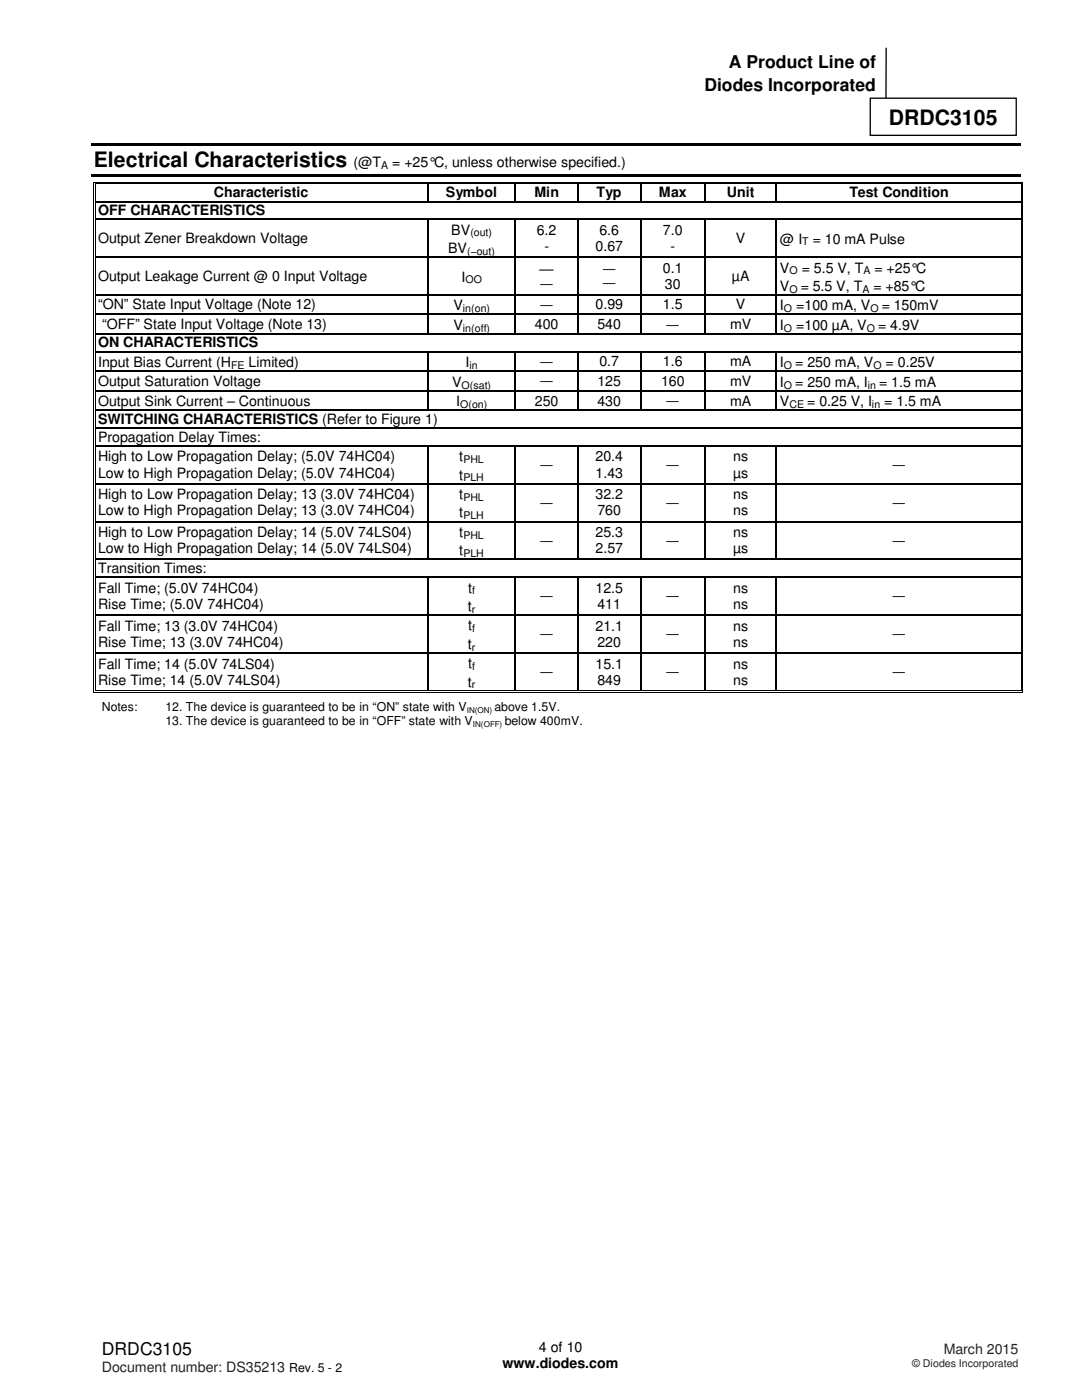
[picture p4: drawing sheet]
<svg xmlns="http://www.w3.org/2000/svg" width="216mm" height="279mm" viewBox="0 0 216 279" stroke-linecap="round" stroke-linejoin="round" font-family="sans-serif">
<defs><g id="words">
<g font-size="4.2">
<text x="177.4" y="24.9">DRDC3105</text>
<text x="18.7" y="33.4">Electrical Characteristics</text>
</g>
<g font-size="3.5">
<text x="145.5" y="13.6">A Product Line of</text>
<text x="140.5" y="18.1">Diodes Incorporated</text>
<text x="20.3" y="270.5">DRDC3105</text>
</g>
<g font-size="2.8">
<text x="70.5" y="33.4">(@T</text>
<text x="78.3" y="33.4">= +25°C, unless otherwise specified.)</text>
<text x="42.7" y="39.4">Characteristic</text>
<text x="89" y="39.4">Symbol</text>
<text x="106.6" y="39.4">Min</text>
<text x="119" y="39.4">Typ</text>
<text x="131.5" y="39.4">Max</text>
<text x="145" y="39.4">Unit</text>
<text x="169.5" y="39.4">Test Condition</text>
<text x="19.6" y="42.9">OFF CHARACTERISTICS</text>
<text x="90" y="46.8">BV</text>
<text x="107.1" y="46.8">6.2</text>
<text x="119.6" y="46.8">6.6</text>
<text x="132.3" y="46.8">7.0</text>
<text x="19.6" y="48.5">Output Zener Breakdown Voltage</text>
<text x="89.4" y="50.5">BV</text>
<text x="108.6" y="50.1">-</text>
<text x="118.8" y="50.1">0.67</text>
<text x="133.8" y="50.1">-</text>
<text x="146.9" y="48.5">V</text>
<text x="155.6" y="48.6">@ I</text>
<text x="162.2" y="48.6">= 10 mA Pulse</text>
<text x="19.6" y="56">Output Leakage Current @ 0 Input Voltage</text>
<text x="92.1" y="56.2">I</text>
<text x="107.7" y="54.6">—</text>
<text x="132.3" y="54.4">0.1</text>
<text x="132.7" y="57.7">30</text>
<text x="146" y="56">µA</text>
<text x="155.6" y="54.4">V</text>
<text x="155.6" y="58">V</text>
<text x="159.8" y="58">= 5.5 V, T</text>
<text x="160" y="54.4">= 5.5 V, T</text>
<text x="174.3" y="58">= +85°C</text>
<text x="174.5" y="54.4">= +25°C</text>
<text x="19.6" y="61.8">“ON” State Input Voltage (Note 12)</text>
<text x="20.4" y="65.7">“OFF” State Input Voltage (Note 13)</text>
<text x="90.5" y="61.9">V</text>
<text x="90.5" y="65.9">V</text>
<text x="106.7" y="65.7">400</text>
<text x="118.8" y="61.8">0.99</text>
<text x="119.2" y="65.7">540</text>
<text x="132.3" y="61.8">1.5</text>
<text x="145.7" y="65.7">mV</text>
<text x="146.9" y="61.8">V</text>
<text x="155.6" y="61.9">I</text>
<text x="155.6" y="65.9">I</text>
<text x="158.9" y="61.9">=100 mA, V</text>
<text x="158.9" y="65.9">=100 µA, V</text>
<text x="175.2" y="65.9">= 4.9V</text>
<text x="175.9" y="61.9">= 150mV</text>
<text x="19.6" y="69.3">ON CHARACTERISTICS</text>
<text x="19.6" y="73.3">Input Bias Current (H</text>
<text x="19.6" y="77">Output Saturation Voltage</text>
<text x="49.6" y="73.3">Limited)</text>
<text x="90.2" y="77.2">V</text>
<text x="92.9" y="73.3">I</text>
<text x="119.2" y="77">125</text>
<text x="119.6" y="73.1">0.7</text>
<text x="131.9" y="77">160</text>
<text x="132.3" y="73.1">1.6</text>
<text x="145.7" y="73.1">mA</text>
<text x="145.7" y="77">mV</text>
<text x="155.6" y="77.2">I</text>
<text x="155.6" y="73.3">I</text>
<text x="158.7" y="73.3">= 250 mA, V</text>
<text x="158.7" y="77.2">= 250 mA, I</text>
<text x="175.4" y="77.2">= 1.5 mA</text>
<text x="176.7" y="73.3">= 0.25V</text>
<text x="19.6" y="80.9">Output Sink Current – Continuous</text>
<text x="91" y="81.1">I</text>
<text x="106.7" y="80.9">250</text>
<text x="119.2" y="80.9">430</text>
<text x="145.7" y="80.9">mA</text>
<text x="155.6" y="81.1">V</text>
<text x="161" y="81.1">= 0.25 V, I</text>
<text x="176.4" y="81.1">= 1.5 mA</text>
<text x="19.6" y="84.6">SWITCHING CHARACTERISTICS (Refer to Figure 1)</text>
<text x="19.6" y="88.2">Propagation Delay Times:</text>
<text x="19.6" y="92.1">High to Low Propagation Delay; (5.0V 74HC04)</text>
<text x="19.6" y="95.3">Low to High Propagation Delay; (5.0V 74HC04)</text>
<text x="91.7" y="92">t</text>
<text x="91.7" y="95.7">t</text>
<text x="118.8" y="92.1">20.4</text>
<text x="118.8" y="95.3">1.43</text>
<text x="146.3" y="95.3">µs</text>
<text x="146.3" y="92.1">ns</text>
<text x="19.6" y="99.7">High to Low Propagation Delay; 13 (3.0V 74HC04)</text>
<text x="91.7" y="99.6">t</text>
<text x="118.8" y="99.7">32.2</text>
<text x="146.3" y="99.7">ns</text>
<text x="19.6" y="102.9">Low to High Propagation Delay; 13 (3.0V 74HC04)</text>
<text x="19.6" y="107.2">High to Low Propagation Delay; 14 (5.0V 74LS04)</text>
<text x="91.7" y="107.2">t</text>
<text x="91.7" y="103.3">t</text>
<text x="118.8" y="107.2">25.3</text>
<text x="119.2" y="102.9">760</text>
<text x="146.3" y="102.9">ns</text>
<text x="146.3" y="107.2">ns</text>
<text x="19.6" y="110.4">Low to High Propagation Delay; 14 (5.0V 74LS04)</text>
<text x="91.7" y="110.8">t</text>
<text x="118.8" y="110.4">2.57</text>
<text x="146.3" y="110.4">µs</text>
<text x="19.6" y="114.4">Transition Times:</text>
<text x="19.6" y="118.3">Fall Time; (5.0V 74HC04)</text>
<text x="93.4" y="118.3">t</text>
<text x="118.8" y="118.3">12.5</text>
<text x="146.3" y="118.3">ns</text>
<text x="19.6" y="121.5">Rise Time; (5.0V 74HC04)</text>
<text x="19.6" y="125.9">Fall Time; 13 (3.0V 74HC04)</text>
<text x="93.3" y="121.9">t</text>
<text x="93.4" y="125.8">t</text>
<text x="118.8" y="125.9">21.1</text>
<text x="119.2" y="121.5">411</text>
<text x="146.3" y="121.5">ns</text>
<text x="146.3" y="125.9">ns</text>
<text x="19.6" y="129.1">Rise Time; 13 (3.0V 74HC04)</text>
<text x="93.3" y="129.5">t</text>
<text x="119.2" y="129.1">220</text>
<text x="146.3" y="129.1">ns</text>
<text x="19.6" y="133.4">Fall Time; 14 (5.0V 74LS04)</text>
<text x="19.6" y="136.7">Rise Time; 14 (5.0V 74LS04)</text>
<text x="93.3" y="137">t</text>
<text x="93.4" y="133.4">t</text>
<text x="118.8" y="133.4">15.1</text>
<text x="119.2" y="136.7">849</text>
<text x="146.3" y="133.4">ns</text>
<text x="146.3" y="136.7">ns</text>
<text x="107.5" y="269.8">4 of 10</text>
<text x="100.3" y="273">www.diodes.com</text>
</g>
<g font-size="2.8" fill="#231f20">
<text x="20.3" y="273.9">Document number: DS35213</text>
<text x="188.3" y="270.2">March 2015</text>
</g>
<g font-size="2.5">
<text x="107.9" y="57.6">—</text>
<text x="120.4" y="54.5">—</text>
<text x="120.4" y="57.4">—</text>
<text x="107.9" y="61.7">—</text>
<text x="133" y="65.6">—</text>
<text x="107.9" y="73">—</text>
<text x="107.9" y="76.9">—</text>
<text x="133" y="80.9">—</text>
<text x="107.9" y="93.6">—</text>
<text x="133" y="93.6">—</text>
<text x="178.2" y="93.6">—</text>
<text x="107.9" y="101.2">—</text>
<text x="133" y="101.2">—</text>
<text x="178.2" y="101.2">—</text>
<text x="107.9" y="108.8">—</text>
<text x="133" y="108.8">—</text>
<text x="178.2" y="108.8">—</text>
<text x="107.9" y="119.8">—</text>
<text x="133" y="119.8">—</text>
<text x="178.2" y="119.8">—</text>
<text x="107.9" y="127.4">—</text>
<text x="133" y="127.4">—</text>
<text x="178.2" y="127.4">—</text>
<text x="107.9" y="135">—</text>
<text x="133" y="135">—</text>
<text x="178.2" y="135">—</text>
<text x="20.3" y="141.9">Notes:</text>
<text x="33" y="141.9">12. The device is guaranteed to be in “ON” state with V</text>
<text x="98.7" y="141.9">above 1.5V.</text>
<text x="33" y="144.8">13. The device is guaranteed to be in “OFF” state with V</text>
<text x="100.7" y="144.8">below 400mV.</text>
<text x="57.7" y="273.9">Rev. 5 - 2</text>
</g>
<g font-size="2.1">
<text x="76.1" y="33.7">A</text>
<text x="93.9" y="47.2">(out)</text>
<text x="93.2" y="50.8">(−out)</text>
<text x="160.1" y="49">T</text>
<text x="92.9" y="56.6">OO</text>
<text x="157.5" y="54.7">O</text>
<text x="157.5" y="58.4">O</text>
<text x="172.1" y="58.4">A</text>
<text x="172.3" y="54.7">A</text>
<text x="92.4" y="62.3">in(on)</text>
<text x="156.4" y="62.3">O</text>
<text x="173.7" y="62.3">O</text>
<text x="92.4" y="66.2">in(off)</text>
<text x="156.4" y="66.2">O</text>
<text x="173" y="66.2">O</text>
<text x="46.1" y="73.6">FE</text>
<text x="92.1" y="77.6">O(sat)</text>
<text x="93.7" y="73.6">in</text>
<text x="156.4" y="73.6">O</text>
<text x="156.4" y="77.6">O</text>
<text x="173.1" y="77.6">in</text>
<text x="174.3" y="73.6">O</text>
<text x="91.8" y="81.4">O(on)</text>
<text x="157.5" y="81.4">CE</text>
<text x="174" y="81.4">in</text>
<text x="92.5" y="92.4">PHL</text>
<text x="92.5" y="96.1">PLH</text>
<text x="92.5" y="99.9">PHL</text>
<text x="92.5" y="103.6">PLH</text>
<text x="92.5" y="107.5">PHL</text>
<text x="92.5" y="111.2">PLH</text>
<text x="94.2" y="118.6">f</text>
<text x="94.1" y="122.3">r</text>
<text x="94.1" y="129.8">r</text>
<text x="94.2" y="126.2">f</text>
<text x="94.1" y="137.4">r</text>
<text x="94.2" y="133.7">f</text>
</g>
<text font-size="2.1" fill="#231f20" x="182" y="272.8">© Diodes Incorporated</text>
<g font-size="1.6">
<text x="93.1" y="142.3">IN(ON)</text>
<text x="94.4" y="145.1">IN(OFF)</text>
</g>
</g></defs>
<path d="M176.8 9.6v10" fill="none" stroke="#000" stroke-width=".26"/>
<path d="M173.7 19.6h29.1v7.4h-29.1z" fill-rule="evenodd" fill="#fff"/>
<path d="M173.7 19.6h29.1v7.4h-29.1z" fill="none" stroke="#000" stroke-width=".26"/>
<g fill="#000">
<path d="M18.2 28.6h185.5v.5h-185.5zM18.2 34.7h185.5v.5h-185.5zM18.6 36.3h.2v.5h-.2zM18.6 36.3h.5v.1h-.5zM18.9 36.6h.2v.2h-.2zM85.2 36.8h.3zM85.2 36.3h.5v.1h-.5zM85.2 36.6h.5v.2h-.5zM102.7 36.8h.3zM102.7 36.3h.5v.1h-.5zM102.7 36.6h.5v.2h-.5zM115.2 36.8h.3z"/>
<path d="M115.2 36.3h.5v.1h-.5zM115.2 36.6h.5v.2h-.5zM127.7 36.8h.3zM127.7 36.3h.5v.1h-.5zM127.7 36.6h.5v.2h-.5zM140.5 36.8h.3zM140.5 36.3h.5v.1h-.5zM140.5 36.6h.5v.2h-.5zM154.8 36.8h.3zM154.8 36.3h.5v.1h-.5zM154.8 36.6h.5v.2h-.5zM203.7 36.3h.5v.1h-.5z"/>
<path d="M203.7 36.6h.1v.2h-.1zM204 36.3h.2v.5h-.2zM18.6 40.1h.2v.2h-.2zM18.6 43.6h.2v.3h-.2zM18.6 51.1h.2v.3h-.2zM18.6 58.7h.2v.3h-.2zM18.9 40.1h.2v.2h-.2zM18.9 43.6h.2v.3h-.2zM18.9 51.1h.2v.3h-.2zM18.9 58.7h.2v.3h-.2zM85.2 40.1h.3v.2h-.3zM85.2 43.6h.3v.3h-.3z"/>
<path d="M85.2 51.1h.3v.3h-.3zM85.2 58.7h.3v.3h-.3zM102.7 40.1h.3v.2h-.3zM102.7 43.6h.3v.3h-.3zM102.7 51.1h.3v.3h-.3zM102.7 58.7h.3v.3h-.3zM115.2 40.1h.3v.2h-.3zM115.2 43.6h.3v.3h-.3zM115.2 51.1h.3v.3h-.3zM115.2 58.7h.3v.3h-.3zM127.7 40.1h.3v.2h-.3zM127.7 43.6h.3v.3h-.3z"/>
<path d="M127.7 51.1h.3v.3h-.3zM127.7 58.7h.3v.3h-.3zM140.5 40.1h.3v.2h-.3zM140.5 43.6h.3v.3h-.3zM140.5 51.1h.3v.3h-.3zM140.5 58.7h.3v.3h-.3zM154.8 40.1h.3v.2h-.3zM154.8 43.6h.3v.3h-.3zM154.8 51.1h.3v.3h-.3zM154.8 58.7h.3v.3h-.3zM203.7 40.1h.1v.2h-.1zM203.7 43.6h.1v.3h-.1z"/>
<path d="M203.7 51.1h.1v.3h-.1zM203.7 58.7h.1v.3h-.1zM204 40.1h.2v.2h-.2zM204 43.6h.2v.3h-.2zM204 51.1h.2v.3h-.2zM204 58.7h.2v.3h-.2zM18.6 62.6h.2v.3h-.2zM18.6 66.5h.2v.3h-.2zM18.6 70.1h.2v.2h-.2zM18.6 74h.2v.2h-.2zM18.6 77.9h.2v.2h-.2zM18.9 62.6h.2v.3h-.2z"/>
<path d="M18.9 66.5h.2v.3h-.2zM18.9 70.1h.2v.2h-.2zM18.9 74h.2v.2h-.2zM18.9 77.9h.2v.2h-.2zM85.2 62.6h.3v.3h-.3zM85.2 66.5h.3v.3h-.3zM85.2 70.1h.3v.2h-.3zM85.2 74h.3v.2h-.3zM85.2 77.9h.3v.2h-.3zM102.7 62.6h.3v.3h-.3zM102.7 66.5h.3v.3h-.3zM102.7 70.1h.3v.2h-.3z"/>
<path d="M102.7 74h.3v.2h-.3zM102.7 77.9h.3v.2h-.3zM115.2 62.6h.3v.3h-.3zM115.2 66.5h.3v.3h-.3zM115.2 70.1h.3v.2h-.3zM115.2 74h.3v.2h-.3zM115.2 77.9h.3v.2h-.3zM127.7 62.6h.3v.3h-.3zM127.7 66.5h.3v.3h-.3zM127.7 70.1h.3v.2h-.3zM127.7 74h.3v.2h-.3zM127.7 77.9h.3v.2h-.3z"/>
<path d="M140.5 62.6h.3v.3h-.3zM140.5 66.5h.3v.3h-.3zM140.5 70.1h.3v.2h-.3zM140.5 74h.3v.2h-.3zM140.5 77.9h.3v.2h-.3zM154.8 62.6h.3v.3h-.3zM154.8 66.5h.3v.3h-.3zM154.8 70.1h.3v.2h-.3zM154.8 74h.3v.2h-.3zM154.8 77.9h.3v.2h-.3zM203.7 62.6h.1v.3h-.1zM203.7 66.5h.1v.3h-.1z"/>
<path d="M203.7 70.1h.1v.2h-.1zM203.7 74h.1v.2h-.1zM203.7 77.9h.1v.2h-.1zM204 62.6h.2v.3h-.2zM204 66.5h.2v.3h-.2zM204 70.1h.2v.2h-.2zM204 74h.2v.2h-.2zM204 77.9h.2v.2h-.2zM18.6 81.8h.2v.2h-.2zM18.6 85.3h.2v.3h-.2zM18.6 88.8h.2v.3h-.2zM18.6 96.4h.2v.2h-.2z"/>
<path d="M18.9 81.8h.2v.2h-.2zM18.9 85.3h.2v.3h-.2zM18.9 88.8h.2v.3h-.2zM18.9 96.4h.2v.2h-.2zM85.2 81.8h.3v.2h-.3zM85.2 88.8h.3v.3h-.3zM85.2 96.4h.3v.2h-.3zM102.7 81.8h.3v.2h-.3zM102.7 88.8h.3v.3h-.3zM102.7 96.4h.3v.2h-.3zM115.2 81.8h.3v.2h-.3zM115.2 88.8h.3v.3h-.3z"/>
<path d="M115.2 96.4h.3v.2h-.3zM127.7 81.8h.3v.2h-.3zM127.7 88.8h.3v.3h-.3zM127.7 96.4h.3v.2h-.3zM140.5 81.8h.3v.2h-.3zM140.5 88.8h.3v.3h-.3zM140.5 96.4h.3v.2h-.3zM154.8 81.8h.3v.2h-.3zM154.8 88.8h.3v.3h-.3zM154.8 96.4h.3v.2h-.3zM203.7 81.8h.1v.2h-.1zM203.7 85.3h.1v.3h-.1z"/>
<path d="M203.7 88.8h.1v.3h-.1zM203.7 96.4h.1v.2h-.1zM204 81.8h.2v.2h-.2zM204 85.3h.2v.3h-.2zM204 88.8h.2v.3h-.2zM204 96.4h.2v.2h-.2zM18.6 104h.2v.2h-.2zM18.6 111.5h.2v.3h-.2zM18.6 115h.2v.3h-.2zM18.9 104h.2v.2h-.2zM18.9 111.5h.2v.3h-.2zM18.9 115h.2v.3h-.2z"/>
<path d="M85.2 104h.3v.2h-.3zM85.2 111.5h.3v.3h-.3zM85.2 115h.3v.3h-.3zM102.7 104h.3v.2h-.3zM102.7 111.5h.3v.3h-.3zM102.7 115h.3v.3h-.3zM115.2 104h.3v.2h-.3zM115.2 111.5h.3v.3h-.3zM115.2 115h.3v.3h-.3zM127.7 104h.3v.2h-.3zM127.7 111.5h.3v.3h-.3zM127.7 115h.3v.3h-.3z"/>
<path d="M140.5 104h.3v.2h-.3zM140.5 111.5h.3v.3h-.3zM140.5 115h.3v.3h-.3zM154.8 104h.3v.2h-.3zM154.8 111.5h.3v.3h-.3zM154.8 115h.3v.3h-.3zM203.7 104h.1v.2h-.1zM203.7 111.5h.1v.3h-.1zM203.7 115h.1v.3h-.1zM204 104h.2v.2h-.2zM204 111.5h.2v.3h-.2zM204 115h.2v.3h-.2z"/>
<path d="M18.6 122.6h.2v.3h-.2zM18.6 130.2h.2v.2h-.2zM18.6 137.8h.2v.5h-.2zM18.6 138.1h.5v.2h-.5zM18.9 122.6h.2v.3h-.2zM18.9 130.2h.2v.2h-.2zM18.9 137.8h.2v.1h-.2zM85.2 122.6h.3v.3h-.3zM85.2 130.2h.3v.2h-.3zM85.2 137.8h.5v.1h-.5zM85.2 138.1h.5v.2h-.5zM102.7 122.6h.3v.3h-.3z"/>
<path d="M102.7 130.2h.3v.2h-.3zM102.7 137.8h.5v.1h-.5zM102.7 138.1h.5v.2h-.5zM115.2 122.6h.3v.3h-.3zM115.2 130.2h.3v.2h-.3zM115.2 137.8h.5v.1h-.5zM115.2 138.1h.5v.2h-.5zM127.7 122.6h.3v.3h-.3zM127.7 130.2h.3v.2h-.3zM127.7 137.8h.5v.1h-.5zM127.7 138.1h.5v.2h-.5zM140.5 122.6h.3v.3h-.3z"/>
<path d="M140.5 130.2h.3v.2h-.3zM140.5 137.8h.5v.1h-.5zM140.5 138.1h.5v.2h-.5zM154.8 122.6h.3v.3h-.3zM154.8 130.2h.3v.2h-.3zM154.8 137.8h.5v.1h-.5zM154.8 138.1h.5v.2h-.5zM203.7 122.6h.1v.3h-.1zM203.7 130.2h.1v.2h-.1zM203.7 138.1h.5v.2h-.5zM203.7 137.8h.1v.1h-.1zM204 122.6h.2v.3h-.2z"/>
<path d="M204 130.2h.2v.2h-.2zM204 137.8h.2v.5h-.2z"/>
</g>
<g fill="none" stroke="#000" stroke-width=".2">
<path d="M18.7 36.8v3.3M19 36.8v3.3M19.1 36.4h66.1M19.1 36.7h66.1M85.7 36.4h17M85.7 36.7h17M103.2 36.4h12M103.2 36.7h12M115.7 36.4h12M115.7 36.7h12M128.2 36.4h12.3M128.2 36.7h12.3"/>
<path d="M141 36.4h13.8M141 36.7h13.8M155.3 36.4h48.4M155.3 36.7h48.4M203.8 36.8v3.3M204.1 36.8v3.3M18.7 40.3v3.3M18.7 43.9v7.2M18.7 51.4v7.3M18.7 59v3.6M19 40.3v3.3M19 43.9v7.2"/>
<path d="M19 51.4v7.3M19 59v3.6M203.8 40.3v3.3M203.8 43.9v7.2M203.8 51.4v7.3M203.8 59v3.6M204.1 40.3v3.3M204.1 43.9v7.2M204.1 51.4v7.3M204.1 59v3.6M18.7 62.9v3.6M18.7 66.8v3.3"/>
<path d="M18.7 70.3v3.7M18.7 74.2v3.7M18.7 78.1v3.7M19 62.9v3.6M19 66.8v3.3M19 70.3v3.7M19 74.2v3.7M19 78.1v3.7M203.8 62.9v3.6M203.8 66.8v3.3M203.8 70.3v3.7M203.8 74.2v3.7"/>
<path d="M203.8 78.1v3.7M204.1 62.9v3.6M204.1 66.8v3.3M204.1 70.3v3.7M204.1 74.2v3.7M204.1 78.1v3.7M18.7 82v3.3M18.7 85.6v3.2M18.7 89.1v7.3M18.7 96.6v7.4M19 82v3.3M19 85.6v3.2"/>
<path d="M19 89.1v7.3M19 96.6v7.4M203.8 82v3.3M203.8 85.6v3.2M203.8 89.1v7.3M203.8 96.6v7.4M204.1 82v3.3M204.1 85.6v3.2M204.1 89.1v7.3M204.1 96.6v7.4M18.7 104.2v7.3M18.7 111.8v3.2"/>
<path d="M18.7 115.3v7.3M19 104.2v7.3M19 111.8v3.2M19 115.3v7.3M203.8 104.2v7.3M203.8 111.8v3.2M203.8 115.3v7.3M204.1 104.2v7.3M204.1 111.8v3.2M204.1 115.3v7.3M18.7 122.9v7.3M18.7 130.4v7.4"/>
<path d="M19 122.9v7.3M19 130.4v7.4M19.1 138.2h66.1M19.1 137.8h66.1M85.7 138.2h17M85.7 137.8h17M103.2 138.2h12M103.2 137.8h12M115.7 138.2h12M115.7 137.8h12M128.2 138.2h12.3M128.2 137.8h12.3"/>
<path d="M141 138.2h13.8M141 137.8h13.8M155.3 138.2h48.4M155.3 137.8h48.4M203.8 122.9v7.3M203.8 130.4v7.4M204.1 122.9v7.3M204.1 130.4v7.4"/>
</g>
<g fill="none" stroke="#000" stroke-width=".25">
<path d="M85.3 36.8v3.3M102.8 36.8v3.3M115.4 36.8v3.3M127.8 36.8v3.3M140.6 36.8v3.3M154.9 36.8v3.3M19.1 40.2h66.1M19.1 43.7h66.1M19.1 51.3h66.1M19.1 58.8h66.1M85.3 43.9v7.2M85.3 51.4v7.3"/>
<path d="M85.3 59v3.6M85.5 40.2h17.2M85.5 43.7h17.2M85.5 51.3h17.2M85.5 58.8h17.2M102.8 43.9v7.2M102.8 51.4v7.3M102.8 59v3.6M103 40.2h12.2M103 43.7h12.2M103 51.3h12.2M103 58.8h12.2"/>
<path d="M115.4 43.9v7.2M115.4 51.4v7.3M115.4 59v3.6M115.5 40.2h12.2M115.5 43.7h12.2M115.5 51.3h12.2M115.5 58.8h12.2M127.8 43.9v7.2M127.8 51.4v7.3M127.8 59v3.6M128 40.2h12.5M128 43.7h12.5"/>
<path d="M128 51.3h12.5M128 58.8h12.5M140.6 43.9v7.2M140.6 51.4v7.3M140.6 59v3.6M140.8 40.2h14M140.8 43.7h14M140.8 51.3h14M140.8 58.8h14M154.9 43.9v7.2M154.9 51.4v7.3M154.9 59v3.6"/>
<path d="M155.1 40.2h48.6M155.1 43.7h48.6M155.1 51.3h48.6M155.1 58.8h48.6M19.1 62.7h66.1M19.1 66.7h66.1M19.1 70.2h66.1M19.1 74.1h66.1M19.1 78h66.1M85.3 62.9v3.6M85.3 70.3v3.7M85.3 74.2v3.7"/>
<path d="M85.3 78.1v3.7M85.5 62.7h17.2M85.5 66.7h17.2M85.5 70.2h17.2M85.5 74.1h17.2M85.5 78h17.2M102.8 62.9v3.6M102.8 70.3v3.7M102.8 74.2v3.7M102.8 78.1v3.7M103 62.7h12.2M103 66.7h12.2"/>
<path d="M103 70.2h12.2M103 74.1h12.2M103 78h12.2M115.4 62.9v3.6M115.4 70.3v3.7M115.4 74.2v3.7M115.4 78.1v3.7M115.5 62.7h12.2M115.5 66.7h12.2M115.5 70.2h12.2M115.5 74.1h12.2M115.5 78h12.2"/>
<path d="M127.8 62.9v3.6M127.8 70.3v3.7M127.8 74.2v3.7M127.8 78.1v3.7M128 62.7h12.5M128 66.7h12.5M128 70.2h12.5M128 74.1h12.5M128 78h12.5M140.6 62.9v3.6M140.6 70.3v3.7M140.6 74.2v3.7"/>
<path d="M140.6 78.1v3.7M140.8 62.7h14M140.8 66.7h14M140.8 70.2h14M140.8 74.1h14M140.8 78h14M154.9 62.9v3.6M154.9 70.3v3.7M154.9 74.2v3.7M154.9 78.1v3.7M155.1 62.7h48.6M155.1 66.7h48.6"/>
<path d="M155.1 70.2h48.6M155.1 74.1h48.6M155.1 78h48.6M19.1 81.9h66.1M19.1 85.4h184.6M19.1 88.9h66.1M19.1 96.5h66.1M85.3 89.1v7.3M85.3 96.6v7.4M85.5 81.9h17.2M85.5 88.9h17.2M85.5 96.5h17.2"/>
<path d="M102.8 89.1v7.3M102.8 96.6v7.4M103 81.9h12.2M103 88.9h12.2M103 96.5h12.2M115.4 89.1v7.3M115.4 96.6v7.4M115.5 81.9h12.2M115.5 88.9h12.2M115.5 96.5h12.2M127.8 89.1v7.3M127.8 96.6v7.4"/>
<path d="M128 81.9h12.5M128 88.9h12.5M128 96.5h12.5M140.6 89.1v7.3M140.6 96.6v7.4M140.8 81.9h14M140.8 88.9h14M140.8 96.5h14M154.9 89.1v7.3M154.9 96.6v7.4M155.1 81.9h48.6M155.1 88.9h48.6"/>
<path d="M155.1 96.5h48.6M19.1 104.1h66.1M19.1 111.6h66.1M19.1 115.1h66.1M85.3 104.2v7.3M85.3 115.3v7.3M85.5 104.1h17.2M85.5 111.6h17.2M85.5 115.1h17.2M102.8 104.2v7.3M102.8 115.3v7.3M103 104.1h12.2"/>
<path d="M103 111.6h12.2M103 115.1h12.2M115.4 104.2v7.3M115.4 115.3v7.3M115.5 104.1h12.2M115.5 111.6h12.2M115.5 115.1h12.2M127.8 104.2v7.3M127.8 115.3v7.3M128 104.1h12.5M128 111.6h12.5M128 115.1h12.5"/>
<path d="M140.6 104.2v7.3M140.6 115.3v7.3M140.8 104.1h14M140.8 111.6h14M140.8 115.1h14M154.9 104.2v7.3M154.9 115.3v7.3M155.1 104.1h48.6M155.1 111.6h48.6M155.1 115.1h48.6M19.1 122.7h66.1M19.1 130.3h66.1"/>
<path d="M85.3 122.9v7.3M85.3 130.4v7.4M85.5 122.7h17.2M85.5 130.3h17.2M102.8 122.9v7.3M102.8 130.4v7.4M103 122.7h12.2M103 130.3h12.2M115.4 122.9v7.3M115.4 130.4v7.4M115.5 122.7h12.2M115.5 130.3h12.2"/>
<path d="M127.8 122.9v7.3M127.8 130.4v7.4M128 122.7h12.5M128 130.3h12.5M140.6 122.9v7.3M140.6 130.4v7.4M140.8 122.7h14M140.8 130.3h14M154.9 122.9v7.3M154.9 130.4v7.4M155.1 122.7h48.6M155.1 130.3h48.6"/>
</g>
<use href="#words"/>
</svg>
